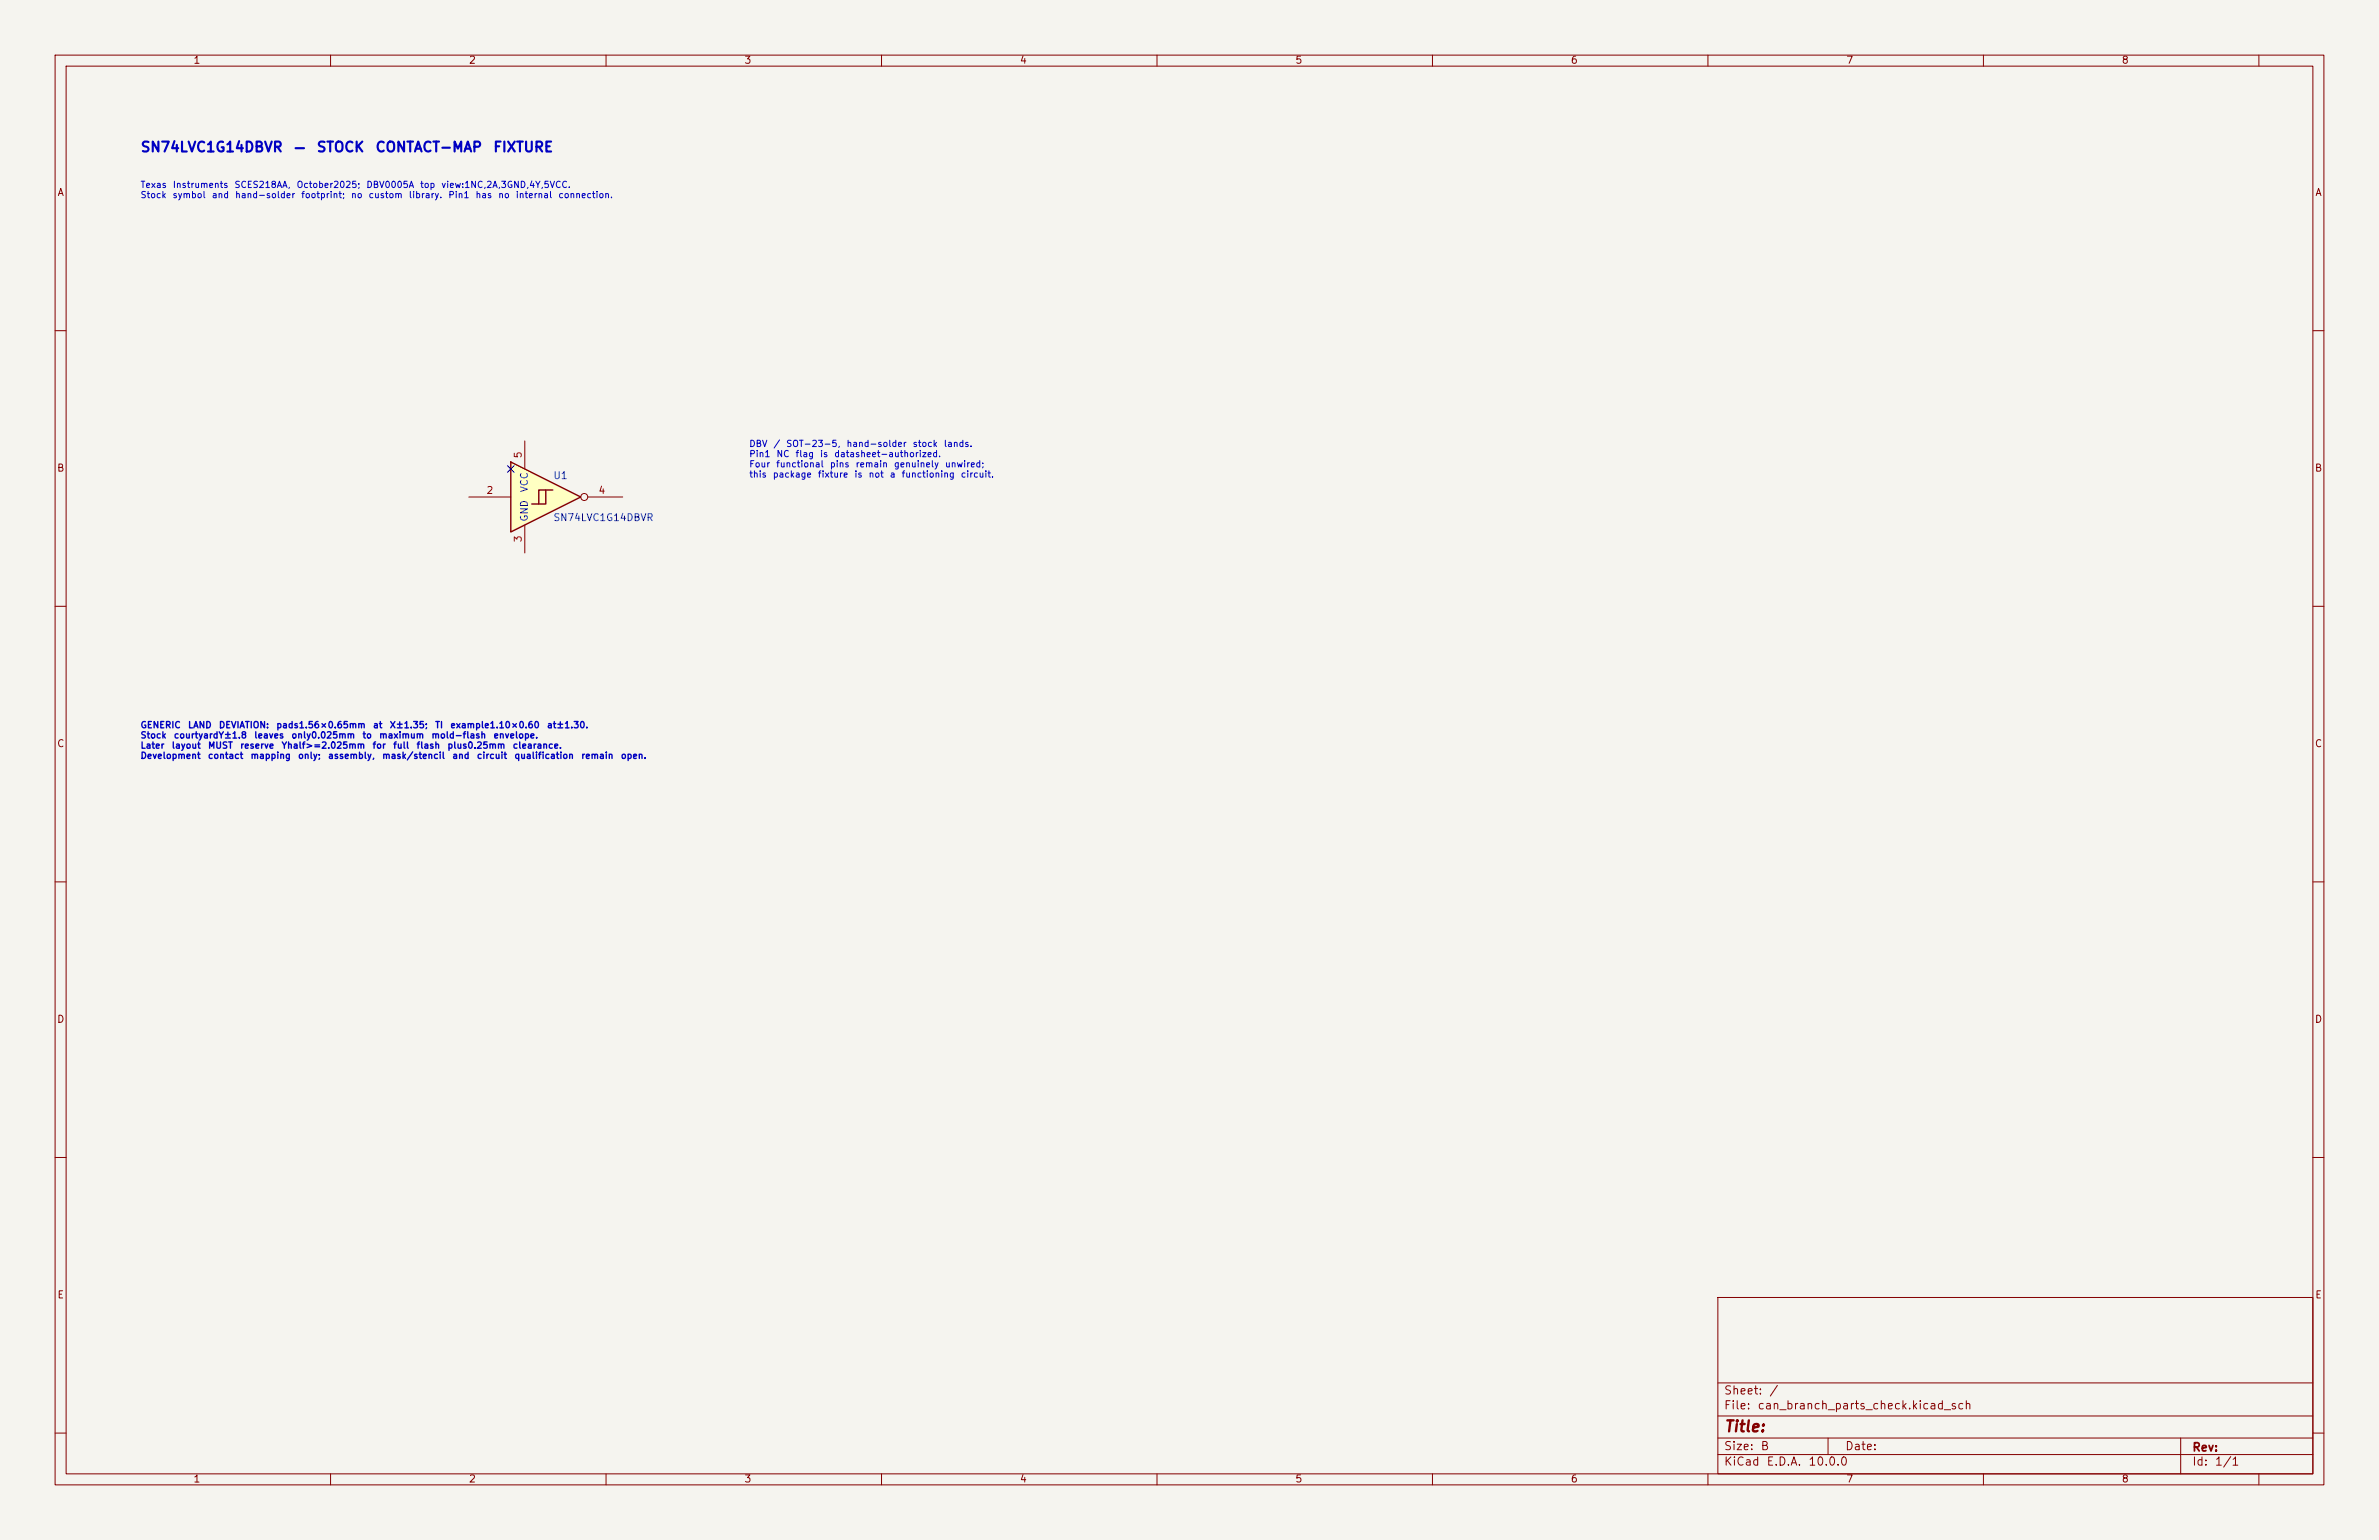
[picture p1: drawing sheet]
<svg xmlns="http://www.w3.org/2000/svg" width="432mm" height="279mm" viewBox="0 0 432 279" stroke-linecap="round" stroke-linejoin="round" font-family="sans-serif">
<defs><g id="words">
<text font-size="2" fill="#840000" x="312.8" y="260.3">Title:</text>
<g font-size="1.8" fill="#0000c2">
<text x="25.4" y="28">SN74LVC1G14DBVR</text>
<text x="53.2" y="28">—</text>
<text x="57.4" y="28">STOCK</text>
<text x="68" y="28">CONTACT-MAP</text>
<text x="89.4" y="28">FIXTURE</text>
</g>
<g font-size="1.5" fill="#840000">
<text x="312.8" y="256.1">File:</text>
<text x="312.8" y="253.4">Sheet:</text>
<text x="318.9" y="256.1">can_branch_parts_check.kicad_sch</text>
<text x="321" y="253.4">/</text>
<text x="312.8" y="263.5">Size:</text>
<text x="319.5" y="263.5">B</text>
<text x="334.8" y="263.5">Date:</text>
<text x="397.8" y="263.7">Rev:</text>
<text x="312.8" y="266.3">KiCad</text>
<text x="320.5" y="266.3">E.D.A.</text>
<text x="328.1" y="266.3">10.0.0</text>
<text x="397.8" y="266.3">Id:</text>
<text x="401.9" y="266.3">1/1</text>
</g>
<g font-size="1.3" fill="#840000">
<text x="35" y="11.9">1</text>
<text x="85" y="11.9">2</text>
<text x="135" y="11.9">3</text>
<text x="185" y="11.9">4</text>
<text x="235" y="11.9">5</text>
<text x="285" y="11.9">6</text>
<text x="335" y="11.9">7</text>
<text x="385" y="11.9">8</text>
<text x="10.3" y="35.9">A</text>
<text x="420.1" y="35.9">A</text>
<text x="10.3" y="85.9">B</text>
<text x="420.1" y="85.9">B</text>
<text x="10.3" y="135.9">C</text>
<text x="420.1" y="135.9">C</text>
<text x="10.3" y="185.9">D</text>
<text x="420.1" y="185.9">D</text>
<text x="10.3" y="235.9">E</text>
<text x="420.1" y="235.9">E</text>
<text x="35" y="269.3">1</text>
<text x="85" y="269.3">2</text>
<text x="135" y="269.3">3</text>
<text x="185" y="269.3">4</text>
<text x="235" y="269.3">5</text>
<text x="285" y="269.3">6</text>
<text x="335" y="269.3">7</text>
<text x="385" y="269.3">8</text>
</g>
<g font-size="1.3" fill="#a90000">
<text x="95" y="83.3" transform="rotate(-90 95 83.3)">5</text>
<text x="88.2" y="89.9">2</text>
<text x="108.5" y="89.9">4</text>
<text x="95" y="98.5" transform="rotate(-90 95 98.5)">3</text>
</g>
<g font-size="1.3" fill="#006464">
<text x="96.1" y="89.4" transform="rotate(-90 96.1 89.4)">VCC</text>
<text x="100.3" y="87.2">U1</text>
<text x="96.1" y="94.7" transform="rotate(-90 96.1 94.7)">GND</text>
<text x="100.3" y="94.8">SN74LVC1G14DBVR</text>
</g>
<g font-size="1.2" fill="#0000c2">
<text x="25.4" y="34.4">Texas</text>
<text x="31.3" y="34.4">Instruments</text>
<text x="42.4" y="34.4">SCES218AA,</text>
<text x="53.7" y="34.4">October2025;</text>
<text x="66.4" y="34.4">DBV0005A</text>
<text x="76.1" y="34.4">top</text>
<text x="80" y="34.4">view:1NC,2A,3GND,4Y,5VCC.</text>
<text x="25.4" y="36.2">Stock</text>
<text x="31.2" y="36.2">symbol</text>
<text x="38.3" y="36.2">and</text>
<text x="42.6" y="36.2">hand-solder</text>
<text x="54.6" y="36.2">footprint;</text>
<text x="63.6" y="36.2">no</text>
<text x="66.8" y="36.2">custom</text>
<text x="74.1" y="36.2">library.</text>
<text x="81.3" y="36.2">Pin1</text>
<text x="86.2" y="36.2">has</text>
<text x="90.3" y="36.2">no</text>
<text x="93.5" y="36.2">internal</text>
<text x="101.2" y="36.2">connection.</text>
<text x="135.9" y="81.4">DBV</text>
<text x="135.9" y="83.2">Pin1</text>
<text x="140.3" y="81.4">/</text>
<text x="140.8" y="83.2">NC</text>
<text x="142.6" y="81.4">SOT-23-5,</text>
<text x="144.3" y="83.2">flag</text>
<text x="148.7" y="83.2">is</text>
<text x="151.3" y="83.2">datasheet-authorized.</text>
<text x="153.5" y="81.4">hand-solder</text>
<text x="165.5" y="81.4">stock</text>
<text x="171.2" y="81.4">lands.</text>
<text x="135.9" y="85.1">Four</text>
<text x="135.9" y="86.9">this</text>
<text x="140.2" y="86.9">package</text>
<text x="140.8" y="85.1">functional</text>
<text x="148.3" y="86.9">fixture</text>
<text x="150.5" y="85.1">pins</text>
<text x="155" y="86.9">is</text>
<text x="155.2" y="85.1">remain</text>
<text x="157.6" y="86.9">not</text>
<text x="161.4" y="86.9">a</text>
<text x="162.2" y="85.1">genuinely</text>
<text x="163.5" y="86.9">functioning</text>
<text x="171.4" y="85.1">unwired;</text>
<text x="174.3" y="86.9">circuit.</text>
<text x="25.4" y="132.4">GENERIC</text>
<text x="25.4" y="134.3">Stock</text>
<text x="25.4" y="136.1">Later</text>
<text x="25.4" y="138">Development</text>
<text x="31.1" y="136.1">layout</text>
<text x="31.4" y="134.3">courtyardY±1.8</text>
<text x="34" y="132.4">LAND</text>
<text x="37.6" y="138">contact</text>
<text x="37.7" y="136.1">MUST</text>
<text x="39.6" y="132.4">DEVIATION:</text>
<text x="43.5" y="136.1">reserve</text>
<text x="45.4" y="138">mapping</text>
<text x="46" y="134.3">leaves</text>
<text x="50.1" y="132.4">pads1.56×0.65mm</text>
<text x="51" y="136.1">Yhalf&gt;=2.025mm</text>
<text x="52.8" y="134.3">only0.025mm</text>
<text x="54" y="138">only;</text>
<text x="59.4" y="138">assembly,</text>
<text x="65.7" y="134.3">to</text>
<text x="67.5" y="136.1">for</text>
<text x="67.6" y="132.4">at</text>
<text x="68.7" y="134.3">maximum</text>
<text x="69.3" y="138">mask/stencil</text>
<text x="70.6" y="132.4">X±1.35;</text>
<text x="71.3" y="136.1">full</text>
<text x="75.5" y="136.1">flash</text>
<text x="78.2" y="134.3">mold-flash</text>
<text x="78.9" y="132.4">TI</text>
<text x="81.1" y="136.1">plus0.25mm</text>
<text x="81.6" y="132.4">example1.10×0.60</text>
<text x="82" y="138">and</text>
<text x="86.4" y="138">circuit</text>
<text x="89.5" y="134.3">envelope.</text>
<text x="93" y="136.1">clearance.</text>
<text x="93.3" y="138">qualification</text>
<text x="99.2" y="132.4">at±1.30.</text>
<text x="105.4" y="138">remain</text>
<text x="112.6" y="138">open.</text>
</g>
</g></defs>
<path d="M0 0h431.8v279.4h-431.8z" fill="#f5f4ef" stroke="#f5f4ef" stroke-width=".18"/>
<g fill="none" stroke="#840000" stroke-width=".18">
<path d="M10 10h411.8v259.4h-411.8zM12 12h407.8v255.4h-407.8zM60 10v2M110 10v2M160 10v2M210 10v2M260 10v2M310 10v2M360 10v2M410 10v2M10 60h2M419.8 60h2"/>
<path d="M10 110h2M419.8 110h2M10 160h2M419.8 160h2M10 210h2M419.8 210h2M311.8 235.4h108v32h-108zM10 260h2M311.8 256.9h108M311.8 250.9h108M419.8 260h2M60 267.4v2"/>
<path d="M110 267.4v2M160 267.4v2M210 267.4v2M260 267.4v2M310 267.4v2M311.8 263.9h108M311.8 260.9h108M331.8 260.9v3M360 267.4v2M395.8 260.9v6.5M410 267.4v2"/>
</g>
<path d="M92.7 83.8l12.7 6.4-12.7 6.3z" fill="#ffffc2"/>
<path d="M92.7 83.8l12.7 6.4-12.7 6.3zM99.1 88.9v2.5h-2.6M100.3 88.9h-2.5v2.5" fill="none" stroke="#840000" stroke-width=".25"/>
<g fill="none" stroke="#840000" stroke-width=".18">
<path d="M85.1 90.2h7.6M95.2 80v5.1M95.2 95.3v5M106.7 90.2h6.3"/>
<circle cx="106" cy="90.2" r=".63"/>
</g>
<path d="M92.1 84.5l1.2 1.2M93.3 84.5l-1.2 1.2" fill="none" stroke="#000084" stroke-width=".18"/>
<use href="#words"/>
</svg>
